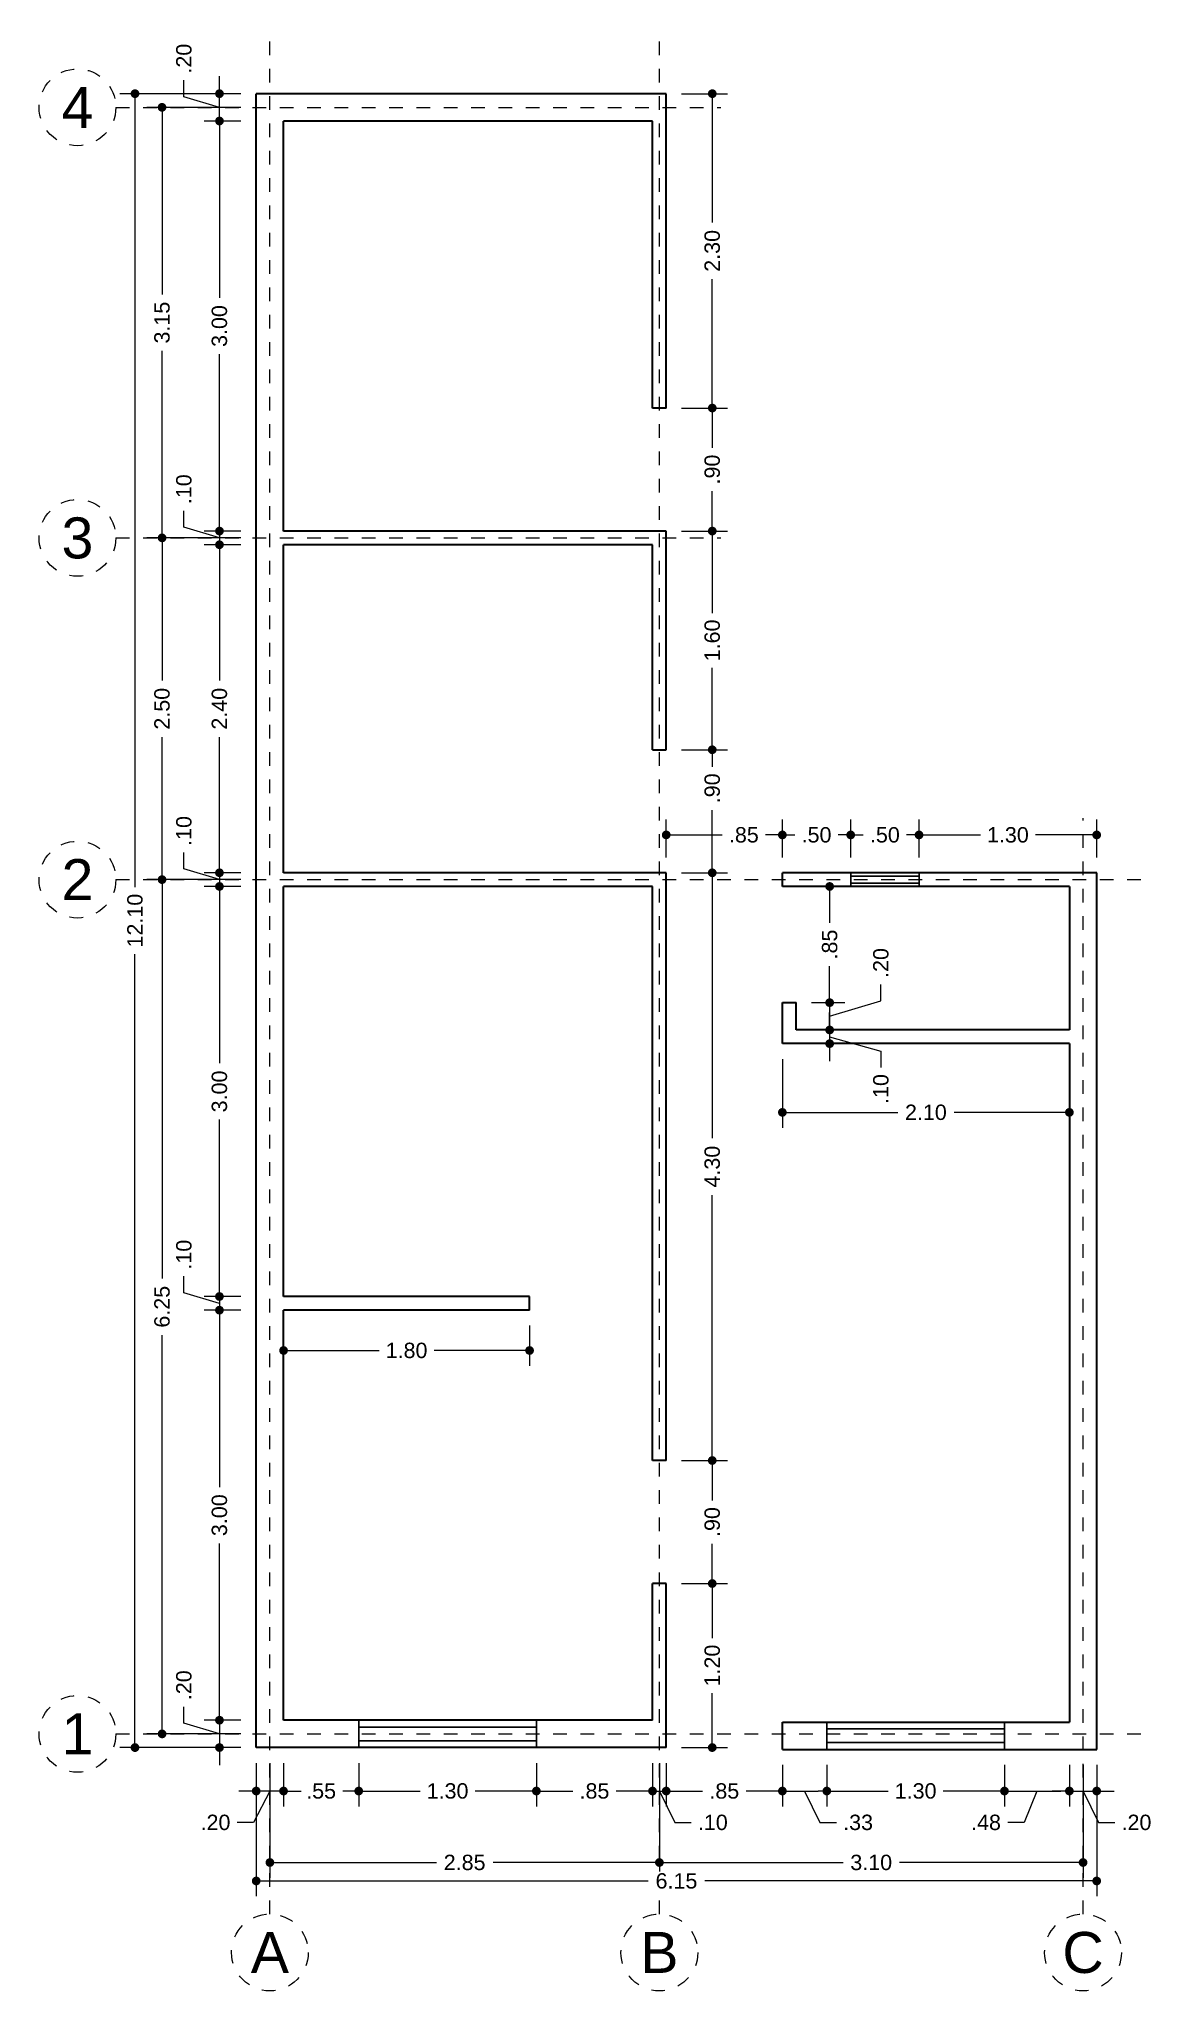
# Model space of a CAD drawing. Header units: millimetres. Extents: x 2565.3 to 2573.5, y 873.1 to 887.3.
import ezdxf
from ezdxf.enums import TextEntityAlignment as Align

# ---------------------------------------------------------------- set-up
doc = ezdxf.new("R2010")
doc.units = ezdxf.units.MM
doc.header["$LTSCALE"] = 0.001
doc.linetypes.add('CENTER2', pattern=[28.575, 19.05, -3.175, 3.175, -3.175])
for name, color, linetype, lineweight in [('Cotas', 7, 'Continuous', 18), ('Ejes', 7, 'CENTER2', 5), ('Muros', 7, 'Continuous', 30), ('Ventanas', 250, 'Continuous', 25)]:
    doc.layers.add(name, color=color, linetype=linetype, lineweight=lineweight)
doc.styles.get("Standard").update_dxf_attribs({"font": 'arial.ttf'})
doc.dimstyles.new('1-75', dxfattribs={"dimscale": 75, "dimtxt": 0.0015, "dimasz": 0.00085, "dimexe": 0.0015, "dimexo": 0.0015, "dimgap": 0.0008, "dimtad": 0, "dimzin": 4, "dimdsep": 46, "dimtxsty": 'Standard', "dimblk": 'DOT', "dimcen": 0.0009, "dimclrd": 256, "dimclre": 256, "dimclrt": 256, "dimadec": 0, "dimazin": 0, "dimtfac": 1, "dimtofl": 0, "dimtmove": 1, "dimatfit": 2, "dimfxl": 0.0015, "dimtfill": 1, "dimtolj": 1, "dimtzin": 4, "dimlwd": -1, "dimlwe": -1, "dimarcsym": 0})

msp = doc.modelspace()

# ---------------------------------------------------------------- texts
at = {"layer": 'Ejes'}
for s, p in [('4', (2565.592, 886.833)), ('3', (2565.592, 883.683)), ('2', (2565.592, 881.183)), ('1', (2565.592, 874.933)), ('A', (2567, 873.334)), ('B', (2569.85, 873.334)), ('C', (2572.95, 873.334))]:
    msp.add_text(s, height=0.3, dxfattribs=at).set_placement(p, align=Align.MIDDLE_CENTER)

# ---------------------------------------------------------------- blocks, each defined once
blk = doc.blocks.new('_DOT')
at = {"color": 0, "linetype": 'ByBlock'}
blk.add_line((-0.5, 0), (-1, 0), dxfattribs=at)
at = {"color": 0, "linetype": 'ByBlock', "const_width": 0.5}
blk.add_lwpolyline([(-0.25, 0, 1), (0.25, 0, 1)], format="xyb", close=True, dxfattribs=at)
blk = doc.blocks.new('*D3')
at = {"layer": 'Cotas', "transparency": 16777216}
for p, q in [((2566.9, 874.72), (2566.9, 873.745)), ((2573.05, 874.707), (2573.05, 873.745)), ((2566.964, 873.857), (2569.769, 873.857)), ((2572.987, 873.857), (2570.182, 873.857))]:
    blk.add_line(p, q, dxfattribs=at)
at = {"layer": 'Defpoints', "color": 0, "transparency": 16777216}
for p in [(2566.9, 874.833), (2573.05, 874.82), (2573.05, 873.857)]:
    blk.add_point(p, dxfattribs=at)
at = {"layer": 'Cotas', "transparency": 16777216, "xscale": 0.06375, "yscale": 0.06375, "zscale": 0.06375, "rotation": 180}
blk.add_blockref('_DOT', (2566.9, 873.857), dxfattribs=at)
at = {"layer": 'Cotas', "transparency": 16777216, "xscale": 0.06375, "yscale": 0.06375, "zscale": 0.06375}
blk.add_blockref('_DOT', (2573.05, 873.857), dxfattribs=at)
at = {"layer": 'Cotas', "transparency": 16777216, "insert": (2569.975, 873.857), "char_height": 0.1125, "attachment_point": 5, "bg_fill": 3, "box_fill_scale": 1.1, "bg_fill_color": 256, "bg_fill_true_color": 13158600, "bg_fill_transparency": 0}
blk.add_mtext('\\A1;6.15', dxfattribs=at)
blk = doc.blocks.new('*D4')
at = {"layer": 'Cotas', "transparency": 16777216}
for p, q in [((2567.65, 874.72), (2567.65, 874.403)), ((2568.95, 874.72), (2568.95, 874.403)), ((2567.714, 874.515), (2568.1, 874.515)), ((2568.887, 874.515), (2568.501, 874.515))]:
    blk.add_line(p, q, dxfattribs=at)
at = {"layer": 'Defpoints', "color": 0, "transparency": 16777216}
for p in [(2567.65, 874.833), (2568.95, 874.833), (2568.95, 874.515)]:
    blk.add_point(p, dxfattribs=at)
at = {"layer": 'Cotas', "transparency": 16777216, "xscale": 0.06375, "yscale": 0.06375, "zscale": 0.06375, "rotation": 180}
blk.add_blockref('_DOT', (2567.65, 874.515), dxfattribs=at)
at = {"layer": 'Cotas', "transparency": 16777216, "xscale": 0.06375, "yscale": 0.06375, "zscale": 0.06375}
blk.add_blockref('_DOT', (2568.95, 874.515), dxfattribs=at)
at = {"layer": 'Cotas', "transparency": 16777216, "insert": (2568.3, 874.515), "char_height": 0.1125, "attachment_point": 5, "bg_fill": 3, "box_fill_scale": 1.1, "bg_fill_color": 256, "bg_fill_true_color": 13158600, "bg_fill_transparency": 0}
blk.add_mtext('\\A1;1.30', dxfattribs=at)
blk = doc.blocks.new('*D5')
at = {"layer": 'Cotas', "transparency": 16777216}
for p, q in [((2567, 874.72), (2567, 873.879)), ((2569.85, 874.72), (2569.85, 873.879)), ((2567.064, 873.992), (2568.218, 873.992)), ((2569.787, 873.992), (2568.633, 873.992))]:
    blk.add_line(p, q, dxfattribs=at)
at = {"layer": 'Defpoints', "color": 0, "transparency": 16777216}
for p in [(2567, 874.833), (2569.85, 874.833), (2569.85, 873.992)]:
    blk.add_point(p, dxfattribs=at)
at = {"layer": 'Cotas', "transparency": 16777216, "xscale": 0.06375, "yscale": 0.06375, "zscale": 0.06375, "rotation": 180}
blk.add_blockref('_DOT', (2567, 873.992), dxfattribs=at)
at = {"layer": 'Cotas', "transparency": 16777216, "xscale": 0.06375, "yscale": 0.06375, "zscale": 0.06375}
blk.add_blockref('_DOT', (2569.85, 873.992), dxfattribs=at)
at = {"layer": 'Cotas', "transparency": 16777216, "insert": (2568.425, 873.992), "char_height": 0.1125, "attachment_point": 5, "bg_fill": 3, "box_fill_scale": 1.1, "bg_fill_color": 256, "bg_fill_true_color": 13158600, "bg_fill_transparency": 0}
blk.add_mtext('\\A1;2.85', dxfattribs=at)
blk = doc.blocks.new('*D6')
at = {"layer": 'Cotas', "transparency": 16777216}
for p, q in [((2569.85, 874.72), (2569.85, 873.879)), ((2572.95, 874.707), (2572.95, 873.879)), ((2569.914, 873.992), (2571.195, 873.992)), ((2572.887, 873.992), (2571.606, 873.992))]:
    blk.add_line(p, q, dxfattribs=at)
at = {"layer": 'Defpoints', "color": 0, "transparency": 16777216}
for p in [(2569.85, 874.833), (2572.95, 874.82), (2572.95, 873.992)]:
    blk.add_point(p, dxfattribs=at)
at = {"layer": 'Cotas', "transparency": 16777216, "xscale": 0.06375, "yscale": 0.06375, "zscale": 0.06375, "rotation": 180}
blk.add_blockref('_DOT', (2569.85, 873.992), dxfattribs=at)
at = {"layer": 'Cotas', "transparency": 16777216, "xscale": 0.06375, "yscale": 0.06375, "zscale": 0.06375}
blk.add_blockref('_DOT', (2572.95, 873.992), dxfattribs=at)
at = {"layer": 'Cotas', "transparency": 16777216, "insert": (2571.4, 873.992), "char_height": 0.1125, "attachment_point": 5, "bg_fill": 3, "box_fill_scale": 1.1, "bg_fill_color": 256, "bg_fill_true_color": 13158600, "bg_fill_transparency": 0}
blk.add_mtext('\\A1;3.10', dxfattribs=at)
blk = doc.blocks.new('*D7')
at = {"layer": 'Cotas', "transparency": 16777216}
for p, q in [((2568.95, 874.72), (2568.95, 874.403)), ((2569.8, 874.72), (2569.8, 874.403)), ((2569.014, 874.515), (2569.216, 874.515)), ((2569.737, 874.515), (2569.534, 874.515))]:
    blk.add_line(p, q, dxfattribs=at)
at = {"layer": 'Defpoints', "color": 0, "transparency": 16777216}
for p in [(2568.95, 874.833), (2569.8, 874.833), (2569.8, 874.515)]:
    blk.add_point(p, dxfattribs=at)
at = {"layer": 'Cotas', "transparency": 16777216, "xscale": 0.06375, "yscale": 0.06375, "zscale": 0.06375, "rotation": 180}
blk.add_blockref('_DOT', (2568.95, 874.515), dxfattribs=at)
at = {"layer": 'Cotas', "transparency": 16777216, "xscale": 0.06375, "yscale": 0.06375, "zscale": 0.06375}
blk.add_blockref('_DOT', (2569.8, 874.515), dxfattribs=at)
at = {"layer": 'Cotas', "transparency": 16777216, "insert": (2569.375, 874.515), "char_height": 0.1125, "attachment_point": 5, "bg_fill": 3, "box_fill_scale": 1.1, "bg_fill_color": 256, "bg_fill_true_color": 13158600, "bg_fill_transparency": 0}
blk.add_mtext('\\A1;.85', dxfattribs=at)
blk = doc.blocks.new('*D8')
at = {"layer": 'Cotas', "transparency": 16777216}
for p, q in [((2569.8, 874.72), (2569.8, 874.403)), ((2569.9, 874.72), (2569.9, 874.403)), ((2569.737, 874.515), (2569.673, 874.515)), ((2569.8, 874.515), (2569.9, 874.515)), ((2569.85, 874.515), (2569.963, 874.285)), ((2569.964, 874.515), (2570.028, 874.515)), ((2569.963, 874.285), (2570.083, 874.285))]:
    blk.add_line(p, q, dxfattribs=at)
at = {"layer": 'Defpoints', "color": 0, "transparency": 16777216}
for p in [(2569.8, 874.833), (2569.9, 874.833), (2569.9, 874.515)]:
    blk.add_point(p, dxfattribs=at)
at = {"layer": 'Cotas', "transparency": 16777216, "xscale": 0.06375, "yscale": 0.06375, "zscale": 0.06375}
blk.add_blockref('_DOT', (2569.8, 874.515), dxfattribs=at)
at = {"layer": 'Cotas', "transparency": 16777216, "xscale": 0.06375, "yscale": 0.06375, "zscale": 0.06375, "rotation": 180}
blk.add_blockref('_DOT', (2569.9, 874.515), dxfattribs=at)
at = {"layer": 'Cotas', "transparency": 16777216, "insert": (2570.241, 874.285), "char_height": 0.1125, "attachment_point": 5, "bg_fill": 3, "box_fill_scale": 1.1, "bg_fill_color": 256, "bg_fill_true_color": 13158600, "bg_fill_transparency": 0}
blk.add_mtext('\\A1;.10', dxfattribs=at)
blk = doc.blocks.new('*D9')
at = {"layer": 'Cotas', "transparency": 16777216}
for p, q in [((2569.9, 874.72), (2569.9, 874.403)), ((2570.75, 874.707), (2570.75, 874.403)), ((2569.964, 874.515), (2570.166, 874.515)), ((2570.687, 874.515), (2570.484, 874.515))]:
    blk.add_line(p, q, dxfattribs=at)
at = {"layer": 'Defpoints', "color": 0, "transparency": 16777216}
for p in [(2569.9, 874.833), (2570.75, 874.82), (2570.75, 874.515)]:
    blk.add_point(p, dxfattribs=at)
at = {"layer": 'Cotas', "transparency": 16777216, "xscale": 0.06375, "yscale": 0.06375, "zscale": 0.06375, "rotation": 180}
blk.add_blockref('_DOT', (2569.9, 874.515), dxfattribs=at)
at = {"layer": 'Cotas', "transparency": 16777216, "xscale": 0.06375, "yscale": 0.06375, "zscale": 0.06375}
blk.add_blockref('_DOT', (2570.75, 874.515), dxfattribs=at)
at = {"layer": 'Cotas', "transparency": 16777216, "insert": (2570.325, 874.515), "char_height": 0.1125, "attachment_point": 5, "bg_fill": 3, "box_fill_scale": 1.1, "bg_fill_color": 256, "bg_fill_true_color": 13158600, "bg_fill_transparency": 0}
blk.add_mtext('\\A1;.85', dxfattribs=at)
blk = doc.blocks.new('*D10')
at = {"layer": 'Cotas', "transparency": 16777216}
for p, q in [((2570.75, 874.707), (2570.75, 874.403)), ((2571.075, 874.707), (2571.075, 874.403)), ((2570.814, 874.515), (2571.012, 874.515)), ((2570.913, 874.515), (2571.025, 874.285)), ((2571.025, 874.285), (2571.145, 874.285))]:
    blk.add_line(p, q, dxfattribs=at)
at = {"layer": 'Defpoints', "color": 0, "transparency": 16777216}
for p in [(2570.75, 874.82), (2571.075, 874.82), (2571.075, 874.515)]:
    blk.add_point(p, dxfattribs=at)
at = {"layer": 'Cotas', "transparency": 16777216, "xscale": 0.06375, "yscale": 0.06375, "zscale": 0.06375, "rotation": 180}
blk.add_blockref('_DOT', (2570.75, 874.515), dxfattribs=at)
at = {"layer": 'Cotas', "transparency": 16777216, "xscale": 0.06375, "yscale": 0.06375, "zscale": 0.06375}
blk.add_blockref('_DOT', (2571.075, 874.515), dxfattribs=at)
at = {"layer": 'Cotas', "transparency": 16777216, "insert": (2571.304, 874.285), "char_height": 0.1125, "attachment_point": 5, "bg_fill": 3, "box_fill_scale": 1.1, "bg_fill_color": 256, "bg_fill_true_color": 13158600, "bg_fill_transparency": 0}
blk.add_mtext('\\A1;.33', dxfattribs=at)
blk = doc.blocks.new('*D11')
at = {"layer": 'Cotas', "transparency": 16777216}
for p, q in [((2571.075, 874.707), (2571.075, 874.403)), ((2572.375, 874.707), (2572.375, 874.403)), ((2571.139, 874.515), (2571.525, 874.515)), ((2572.312, 874.515), (2571.926, 874.515))]:
    blk.add_line(p, q, dxfattribs=at)
at = {"layer": 'Defpoints', "color": 0, "transparency": 16777216}
for p in [(2571.075, 874.82), (2572.375, 874.82), (2572.375, 874.515)]:
    blk.add_point(p, dxfattribs=at)
at = {"layer": 'Cotas', "transparency": 16777216, "xscale": 0.06375, "yscale": 0.06375, "zscale": 0.06375, "rotation": 180}
blk.add_blockref('_DOT', (2571.075, 874.515), dxfattribs=at)
at = {"layer": 'Cotas', "transparency": 16777216, "xscale": 0.06375, "yscale": 0.06375, "zscale": 0.06375}
blk.add_blockref('_DOT', (2572.375, 874.515), dxfattribs=at)
at = {"layer": 'Cotas', "transparency": 16777216, "insert": (2571.725, 874.515), "char_height": 0.1125, "attachment_point": 5, "bg_fill": 3, "box_fill_scale": 1.1, "bg_fill_color": 256, "bg_fill_true_color": 13158600, "bg_fill_transparency": 0}
blk.add_mtext('\\A1;1.30', dxfattribs=at)
blk = doc.blocks.new('*D12')
at = {"layer": 'Cotas', "transparency": 16777216}
for p, q in [((2572.375, 874.707), (2572.375, 874.403)), ((2572.85, 874.707), (2572.85, 874.403)), ((2572.439, 874.515), (2572.787, 874.515)), ((2572.613, 874.515), (2572.519, 874.285)), ((2572.519, 874.285), (2572.399, 874.285))]:
    blk.add_line(p, q, dxfattribs=at)
at = {"layer": 'Defpoints', "color": 0, "transparency": 16777216}
for p in [(2572.375, 874.82), (2572.85, 874.82), (2572.85, 874.515)]:
    blk.add_point(p, dxfattribs=at)
at = {"layer": 'Cotas', "transparency": 16777216, "xscale": 0.06375, "yscale": 0.06375, "zscale": 0.06375, "rotation": 180}
blk.add_blockref('_DOT', (2572.375, 874.515), dxfattribs=at)
at = {"layer": 'Cotas', "transparency": 16777216, "xscale": 0.06375, "yscale": 0.06375, "zscale": 0.06375}
blk.add_blockref('_DOT', (2572.85, 874.515), dxfattribs=at)
at = {"layer": 'Cotas', "transparency": 16777216, "insert": (2572.24, 874.285), "char_height": 0.1125, "attachment_point": 5, "bg_fill": 3, "box_fill_scale": 1.1, "bg_fill_color": 256, "bg_fill_true_color": 13158600, "bg_fill_transparency": 0}
blk.add_mtext('\\A1;.48', dxfattribs=at)
blk = doc.blocks.new('*D13')
at = {"layer": 'Cotas', "transparency": 16777216}
for p, q in [((2572.85, 874.707), (2572.85, 874.403)), ((2573.05, 874.707), (2573.05, 874.403)), ((2572.787, 874.515), (2572.723, 874.515)), ((2572.85, 874.515), (2573.05, 874.515)), ((2572.95, 874.515), (2573.063, 874.285)), ((2573.114, 874.515), (2573.178, 874.515)), ((2573.063, 874.285), (2573.183, 874.285))]:
    blk.add_line(p, q, dxfattribs=at)
at = {"layer": 'Defpoints', "color": 0, "transparency": 16777216}
for p in [(2572.85, 874.82), (2573.05, 874.82), (2573.05, 874.515)]:
    blk.add_point(p, dxfattribs=at)
at = {"layer": 'Cotas', "transparency": 16777216, "xscale": 0.06375, "yscale": 0.06375, "zscale": 0.06375}
blk.add_blockref('_DOT', (2572.85, 874.515), dxfattribs=at)
at = {"layer": 'Cotas', "transparency": 16777216, "xscale": 0.06375, "yscale": 0.06375, "zscale": 0.06375, "rotation": 180}
blk.add_blockref('_DOT', (2573.05, 874.515), dxfattribs=at)
at = {"layer": 'Cotas', "transparency": 16777216, "insert": (2573.341, 874.285), "char_height": 0.1125, "attachment_point": 5, "bg_fill": 3, "box_fill_scale": 1.1, "bg_fill_color": 256, "bg_fill_true_color": 13158600, "bg_fill_transparency": 0}
blk.add_mtext('\\A1;.20', dxfattribs=at)
blk = doc.blocks.new('*D14')
at = {"layer": 'Cotas', "transparency": 16777216}
for p, q in [((2567.1, 874.72), (2567.1, 874.403)), ((2567.65, 874.72), (2567.65, 874.403)), ((2567.164, 874.515), (2567.216, 874.515)), ((2567.587, 874.515), (2567.534, 874.515))]:
    blk.add_line(p, q, dxfattribs=at)
at = {"layer": 'Defpoints', "color": 0, "transparency": 16777216}
for p in [(2567.1, 874.833), (2567.65, 874.833), (2567.1, 874.515)]:
    blk.add_point(p, dxfattribs=at)
at = {"layer": 'Cotas', "transparency": 16777216, "xscale": 0.06375, "yscale": 0.06375, "zscale": 0.06375, "rotation": 180}
blk.add_blockref('_DOT', (2567.1, 874.515), dxfattribs=at)
at = {"layer": 'Cotas', "transparency": 16777216, "xscale": 0.06375, "yscale": 0.06375, "zscale": 0.06375}
blk.add_blockref('_DOT', (2567.65, 874.515), dxfattribs=at)
at = {"layer": 'Cotas', "transparency": 16777216, "insert": (2567.375, 874.515), "char_height": 0.1125, "attachment_point": 5, "bg_fill": 3, "box_fill_scale": 1.1, "bg_fill_color": 256, "bg_fill_true_color": 13158600, "bg_fill_transparency": 0}
blk.add_mtext('\\A1;.55', dxfattribs=at)
blk = doc.blocks.new('*D15')
at = {"layer": 'Cotas', "transparency": 16777216}
for p, q in [((2566.9, 874.72), (2566.9, 874.403)), ((2567.1, 874.72), (2567.1, 874.403)), ((2566.837, 874.515), (2566.773, 874.515)), ((2567, 874.515), (2566.881, 874.285)), ((2567.1, 874.515), (2566.9, 874.515)), ((2567.164, 874.515), (2567.228, 874.515)), ((2566.881, 874.285), (2566.761, 874.285))]:
    blk.add_line(p, q, dxfattribs=at)
at = {"layer": 'Defpoints', "color": 0, "transparency": 16777216}
for p in [(2566.9, 874.833), (2567.1, 874.833), (2566.9, 874.515)]:
    blk.add_point(p, dxfattribs=at)
at = {"layer": 'Cotas', "transparency": 16777216, "xscale": 0.06375, "yscale": 0.06375, "zscale": 0.06375}
blk.add_blockref('_DOT', (2566.9, 874.515), dxfattribs=at)
at = {"layer": 'Cotas', "transparency": 16777216, "xscale": 0.06375, "yscale": 0.06375, "zscale": 0.06375, "rotation": 180}
blk.add_blockref('_DOT', (2567.1, 874.515), dxfattribs=at)
at = {"layer": 'Cotas', "transparency": 16777216, "insert": (2566.602, 874.285), "char_height": 0.1125, "attachment_point": 5, "bg_fill": 3, "box_fill_scale": 1.1, "bg_fill_color": 256, "bg_fill_true_color": 13158600, "bg_fill_transparency": 0}
blk.add_mtext('\\A1;.20', dxfattribs=at)
blk = doc.blocks.new('*D16')
at = {"layer": 'Cotas', "transparency": 16777216}
for p, q in [((2566.788, 886.933), (2565.901, 886.933)), ((2566.013, 886.869), (2566.013, 881.127)), ((2566.013, 874.896), (2566.013, 880.638)), ((2566.788, 874.833), (2565.901, 874.833))]:
    blk.add_line(p, q, dxfattribs=at)
at = {"layer": 'Defpoints', "color": 0, "transparency": 16777216}
for p in [(2566.9, 886.933), (2566.013, 874.833), (2566.9, 874.833)]:
    blk.add_point(p, dxfattribs=at)
at = {"layer": 'Cotas', "transparency": 16777216, "xscale": 0.06375, "yscale": 0.06375, "zscale": 0.06375}
for p, rotation in [((2566.013, 886.933), 90), ((2566.013, 874.833), 270)]:
    blk.add_blockref('_DOT', p, dxfattribs=dict(at, rotation=rotation))
at = {"layer": 'Cotas', "transparency": 16777216, "insert": (2566.013, 880.883), "char_height": 0.1125, "attachment_point": 5, "rotation": 90, "bg_fill": 3, "box_fill_scale": 1.1, "bg_fill_color": 256, "bg_fill_true_color": 13158600, "bg_fill_transparency": 0}
blk.add_mtext('\\A1;12.10', dxfattribs=at)
blk = doc.blocks.new('*D17')
at = {"layer": 'Cotas', "transparency": 16777216}
for p, q in [((2566.788, 881.183), (2566.099, 881.183)), ((2566.211, 881.119), (2566.211, 878.265)), ((2566.211, 874.996), (2566.211, 877.851)), ((2566.788, 874.933), (2566.099, 874.933))]:
    blk.add_line(p, q, dxfattribs=at)
at = {"layer": 'Defpoints', "color": 0, "transparency": 16777216}
for p in [(2566.211, 881.183), (2566.9, 881.183), (2566.9, 874.933)]:
    blk.add_point(p, dxfattribs=at)
at = {"layer": 'Cotas', "transparency": 16777216, "xscale": 0.06375, "yscale": 0.06375, "zscale": 0.06375}
for p, rotation in [((2566.211, 881.183), 90), ((2566.211, 874.933), 270)]:
    blk.add_blockref('_DOT', p, dxfattribs=dict(at, rotation=rotation))
at = {"layer": 'Cotas', "transparency": 16777216, "insert": (2566.211, 878.058), "char_height": 0.1125, "attachment_point": 5, "rotation": 90, "bg_fill": 3, "box_fill_scale": 1.1, "bg_fill_color": 256, "bg_fill_true_color": 13158600, "bg_fill_transparency": 0}
blk.add_mtext('\\A1;6.25', dxfattribs=at)
blk = doc.blocks.new('*D18')
at = {"layer": 'Cotas', "transparency": 16777216}
for p, q in [((2566.788, 883.683), (2566.099, 883.683)), ((2566.211, 883.619), (2566.211, 882.64)), ((2566.211, 881.246), (2566.211, 882.226)), ((2566.788, 881.183), (2566.099, 881.183))]:
    blk.add_line(p, q, dxfattribs=at)
at = {"layer": 'Defpoints', "color": 0, "transparency": 16777216}
for p in [(2566.211, 883.683), (2566.9, 883.683), (2566.9, 881.183)]:
    blk.add_point(p, dxfattribs=at)
at = {"layer": 'Cotas', "transparency": 16777216, "xscale": 0.06375, "yscale": 0.06375, "zscale": 0.06375}
for p, rotation in [((2566.211, 883.683), 90), ((2566.211, 881.183), 270)]:
    blk.add_blockref('_DOT', p, dxfattribs=dict(at, rotation=rotation))
at = {"layer": 'Cotas', "transparency": 16777216, "insert": (2566.211, 882.433), "char_height": 0.1125, "attachment_point": 5, "rotation": 90, "bg_fill": 3, "box_fill_scale": 1.1, "bg_fill_color": 256, "bg_fill_true_color": 13158600, "bg_fill_transparency": 0}
blk.add_mtext('\\A1;2.50', dxfattribs=at)
blk = doc.blocks.new('*D19')
at = {"layer": 'Cotas', "transparency": 16777216}
for p, q in [((2566.788, 886.833), (2566.099, 886.833)), ((2566.211, 886.769), (2566.211, 885.464)), ((2566.211, 883.746), (2566.211, 885.051)), ((2566.788, 883.683), (2566.099, 883.683))]:
    blk.add_line(p, q, dxfattribs=at)
at = {"layer": 'Defpoints', "color": 0, "transparency": 16777216}
for p in [(2566.211, 886.833), (2566.9, 886.833), (2566.9, 883.683)]:
    blk.add_point(p, dxfattribs=at)
at = {"layer": 'Cotas', "transparency": 16777216, "xscale": 0.06375, "yscale": 0.06375, "zscale": 0.06375}
for p, rotation in [((2566.211, 886.833), 90), ((2566.211, 883.683), 270)]:
    blk.add_blockref('_DOT', p, dxfattribs=dict(at, rotation=rotation))
at = {"layer": 'Cotas', "transparency": 16777216, "insert": (2566.211, 885.258), "char_height": 0.1125, "attachment_point": 5, "rotation": 90, "bg_fill": 3, "box_fill_scale": 1.1, "bg_fill_color": 256, "bg_fill_true_color": 13158600, "bg_fill_transparency": 0}
blk.add_mtext('\\A1;3.15', dxfattribs=at)
blk = doc.blocks.new('*D20')
at = {"layer": 'Cotas', "transparency": 16777216}
for p, q in [((2566.788, 886.733), (2566.518, 886.733)), ((2566.631, 886.669), (2566.631, 885.439)), ((2566.631, 883.796), (2566.631, 885.027)), ((2566.788, 883.733), (2566.518, 883.733))]:
    blk.add_line(p, q, dxfattribs=at)
at = {"layer": 'Defpoints', "color": 0, "transparency": 16777216}
for p in [(2566.9, 886.733), (2566.631, 883.733), (2566.9, 883.733)]:
    blk.add_point(p, dxfattribs=at)
at = {"layer": 'Cotas', "transparency": 16777216, "xscale": 0.06375, "yscale": 0.06375, "zscale": 0.06375}
for p, rotation in [((2566.631, 886.733), 90), ((2566.631, 883.733), 270)]:
    blk.add_blockref('_DOT', p, dxfattribs=dict(at, rotation=rotation))
at = {"layer": 'Cotas', "transparency": 16777216, "insert": (2566.631, 885.233), "char_height": 0.1125, "attachment_point": 5, "rotation": 90, "bg_fill": 3, "box_fill_scale": 1.1, "bg_fill_color": 256, "bg_fill_true_color": 13158600, "bg_fill_transparency": 0}
blk.add_mtext('\\A1;3.00', dxfattribs=at)
blk = doc.blocks.new('*D21')
at = {"layer": 'Cotas', "transparency": 16777216}
for p, q in [((2566.371, 883.761), (2566.371, 883.881)), ((2566.631, 883.796), (2566.631, 883.86)), ((2566.631, 883.683), (2566.371, 883.761)), ((2566.788, 883.733), (2566.518, 883.733)), ((2566.631, 883.733), (2566.631, 883.633)), ((2566.788, 883.633), (2566.518, 883.633)), ((2566.631, 883.569), (2566.631, 883.505))]:
    blk.add_line(p, q, dxfattribs=at)
at = {"layer": 'Defpoints', "color": 0, "transparency": 16777216}
for p in [(2566.9, 883.733), (2566.631, 883.633), (2566.9, 883.633)]:
    blk.add_point(p, dxfattribs=at)
at = {"layer": 'Cotas', "transparency": 16777216, "xscale": 0.06375, "yscale": 0.06375, "zscale": 0.06375}
for p, rotation in [((2566.631, 883.733), 270), ((2566.631, 883.633), 90)]:
    blk.add_blockref('_DOT', p, dxfattribs=dict(at, rotation=rotation))
at = {"layer": 'Cotas', "transparency": 16777216, "insert": (2566.371, 884.039), "char_height": 0.1125, "attachment_point": 5, "rotation": 90, "bg_fill": 3, "box_fill_scale": 1.1, "bg_fill_color": 256, "bg_fill_true_color": 13158600, "bg_fill_transparency": 0}
blk.add_mtext('\\A1;.10', dxfattribs=at)
blk = doc.blocks.new('*D22')
at = {"layer": 'Cotas', "transparency": 16777216}
for p, q in [((2566.788, 883.633), (2566.518, 883.633)), ((2566.631, 883.569), (2566.631, 882.64)), ((2566.631, 881.296), (2566.631, 882.226)), ((2566.788, 881.233), (2566.518, 881.233))]:
    blk.add_line(p, q, dxfattribs=at)
at = {"layer": 'Defpoints', "color": 0, "transparency": 16777216}
for p in [(2566.9, 883.633), (2566.631, 881.233), (2566.9, 881.233)]:
    blk.add_point(p, dxfattribs=at)
at = {"layer": 'Cotas', "transparency": 16777216, "xscale": 0.06375, "yscale": 0.06375, "zscale": 0.06375}
for p, rotation in [((2566.631, 883.633), 90), ((2566.631, 881.233), 270)]:
    blk.add_blockref('_DOT', p, dxfattribs=dict(at, rotation=rotation))
at = {"layer": 'Cotas', "transparency": 16777216, "insert": (2566.631, 882.433), "char_height": 0.1125, "attachment_point": 5, "rotation": 90, "bg_fill": 3, "box_fill_scale": 1.1, "bg_fill_color": 256, "bg_fill_true_color": 13158600, "bg_fill_transparency": 0}
blk.add_mtext('\\A1;2.40', dxfattribs=at)
blk = doc.blocks.new('*D23')
at = {"layer": 'Cotas', "transparency": 16777216}
for p, q in [((2566.371, 881.261), (2566.371, 881.381)), ((2566.631, 881.183), (2566.371, 881.261)), ((2566.631, 881.296), (2566.631, 881.36)), ((2566.788, 881.233), (2566.518, 881.233)), ((2566.788, 881.133), (2566.518, 881.133)), ((2566.631, 881.233), (2566.631, 881.133)), ((2566.631, 881.069), (2566.631, 881.005))]:
    blk.add_line(p, q, dxfattribs=at)
at = {"layer": 'Defpoints', "color": 0, "transparency": 16777216}
for p in [(2566.631, 881.133), (2566.9, 881.233), (2566.9, 881.133)]:
    blk.add_point(p, dxfattribs=at)
at = {"layer": 'Cotas', "transparency": 16777216, "xscale": 0.06375, "yscale": 0.06375, "zscale": 0.06375}
for p, rotation in [((2566.631, 881.233), 270), ((2566.631, 881.133), 90)]:
    blk.add_blockref('_DOT', p, dxfattribs=dict(at, rotation=rotation))
at = {"layer": 'Cotas', "transparency": 16777216, "insert": (2566.371, 881.539), "char_height": 0.1125, "attachment_point": 5, "rotation": 90, "bg_fill": 3, "box_fill_scale": 1.1, "bg_fill_color": 256, "bg_fill_true_color": 13158600, "bg_fill_transparency": 0}
blk.add_mtext('\\A1;.10', dxfattribs=at)
blk = doc.blocks.new('*D24')
at = {"layer": 'Cotas', "transparency": 16777216}
for p, q in [((2566.788, 881.133), (2566.518, 881.133)), ((2566.631, 881.069), (2566.631, 879.839)), ((2566.631, 878.196), (2566.631, 879.427)), ((2566.788, 878.133), (2566.518, 878.133))]:
    blk.add_line(p, q, dxfattribs=at)
at = {"layer": 'Defpoints', "color": 0, "transparency": 16777216}
for p in [(2566.9, 881.133), (2566.631, 878.133), (2566.9, 878.133)]:
    blk.add_point(p, dxfattribs=at)
at = {"layer": 'Cotas', "transparency": 16777216, "xscale": 0.06375, "yscale": 0.06375, "zscale": 0.06375}
for p, rotation in [((2566.631, 881.133), 90), ((2566.631, 878.133), 270)]:
    blk.add_blockref('_DOT', p, dxfattribs=dict(at, rotation=rotation))
at = {"layer": 'Cotas', "transparency": 16777216, "insert": (2566.631, 879.633), "char_height": 0.1125, "attachment_point": 5, "rotation": 90, "bg_fill": 3, "box_fill_scale": 1.1, "bg_fill_color": 256, "bg_fill_true_color": 13158600, "bg_fill_transparency": 0}
blk.add_mtext('\\A1;3.00', dxfattribs=at)
blk = doc.blocks.new('*D25')
at = {"layer": 'Cotas', "transparency": 16777216}
for p, q in [((2566.371, 878.161), (2566.371, 878.281)), ((2566.631, 878.196), (2566.631, 878.26)), ((2566.631, 878.083), (2566.371, 878.161)), ((2566.788, 878.133), (2566.518, 878.133)), ((2566.631, 878.133), (2566.631, 878.033)), ((2566.788, 878.033), (2566.518, 878.033)), ((2566.631, 877.969), (2566.631, 877.905))]:
    blk.add_line(p, q, dxfattribs=at)
at = {"layer": 'Defpoints', "color": 0, "transparency": 16777216}
for p in [(2566.9, 878.133), (2566.631, 878.033), (2566.9, 878.033)]:
    blk.add_point(p, dxfattribs=at)
at = {"layer": 'Cotas', "transparency": 16777216, "xscale": 0.06375, "yscale": 0.06375, "zscale": 0.06375}
for p, rotation in [((2566.631, 878.133), 270), ((2566.631, 878.033), 90)]:
    blk.add_blockref('_DOT', p, dxfattribs=dict(at, rotation=rotation))
at = {"layer": 'Cotas', "transparency": 16777216, "insert": (2566.371, 878.439), "char_height": 0.1125, "attachment_point": 5, "rotation": 90, "bg_fill": 3, "box_fill_scale": 1.1, "bg_fill_color": 256, "bg_fill_true_color": 13158600, "bg_fill_transparency": 0}
blk.add_mtext('\\A1;.10', dxfattribs=at)
blk = doc.blocks.new('*D26')
at = {"layer": 'Cotas', "transparency": 16777216}
for p, q in [((2566.788, 878.033), (2566.518, 878.033)), ((2566.631, 877.969), (2566.631, 876.739)), ((2566.631, 875.096), (2566.631, 876.327)), ((2566.788, 875.033), (2566.518, 875.033))]:
    blk.add_line(p, q, dxfattribs=at)
at = {"layer": 'Defpoints', "color": 0, "transparency": 16777216}
for p in [(2566.9, 878.033), (2566.631, 875.033), (2566.9, 875.033)]:
    blk.add_point(p, dxfattribs=at)
at = {"layer": 'Cotas', "transparency": 16777216, "xscale": 0.06375, "yscale": 0.06375, "zscale": 0.06375}
for p, rotation in [((2566.631, 878.033), 90), ((2566.631, 875.033), 270)]:
    blk.add_blockref('_DOT', p, dxfattribs=dict(at, rotation=rotation))
at = {"layer": 'Cotas', "transparency": 16777216, "insert": (2566.631, 876.533), "char_height": 0.1125, "attachment_point": 5, "rotation": 90, "bg_fill": 3, "box_fill_scale": 1.1, "bg_fill_color": 256, "bg_fill_true_color": 13158600, "bg_fill_transparency": 0}
blk.add_mtext('\\A1;3.00', dxfattribs=at)
blk = doc.blocks.new('*D27')
at = {"layer": 'Cotas', "transparency": 16777216}
for p, q in [((2566.371, 875.011), (2566.371, 875.131)), ((2566.631, 875.096), (2566.631, 875.16)), ((2566.631, 874.933), (2566.371, 875.011)), ((2566.788, 875.033), (2566.518, 875.033)), ((2566.631, 875.033), (2566.631, 874.833)), ((2566.788, 874.833), (2566.518, 874.833)), ((2566.631, 874.769), (2566.631, 874.705))]:
    blk.add_line(p, q, dxfattribs=at)
at = {"layer": 'Defpoints', "color": 0, "transparency": 16777216}
for p in [(2566.9, 875.033), (2566.631, 874.833), (2566.9, 874.833)]:
    blk.add_point(p, dxfattribs=at)
at = {"layer": 'Cotas', "transparency": 16777216, "xscale": 0.06375, "yscale": 0.06375, "zscale": 0.06375}
for p, rotation in [((2566.631, 875.033), 270), ((2566.631, 874.833), 90)]:
    blk.add_blockref('_DOT', p, dxfattribs=dict(at, rotation=rotation))
at = {"layer": 'Cotas', "transparency": 16777216, "insert": (2566.371, 875.289), "char_height": 0.1125, "attachment_point": 5, "rotation": 90, "bg_fill": 3, "box_fill_scale": 1.1, "bg_fill_color": 256, "bg_fill_true_color": 13158600, "bg_fill_transparency": 0}
blk.add_mtext('\\A1;.20', dxfattribs=at)
blk = doc.blocks.new('*D28')
at = {"layer": 'Cotas', "transparency": 16777216}
for p, q in [((2566.371, 886.911), (2566.371, 887.031)), ((2566.631, 886.996), (2566.631, 887.06)), ((2566.631, 886.833), (2566.371, 886.911)), ((2566.788, 886.933), (2566.518, 886.933)), ((2566.631, 886.733), (2566.631, 886.933)), ((2566.788, 886.733), (2566.518, 886.733)), ((2566.631, 886.669), (2566.631, 886.605))]:
    blk.add_line(p, q, dxfattribs=at)
at = {"layer": 'Defpoints', "color": 0, "transparency": 16777216}
for p in [(2566.631, 886.933), (2566.9, 886.933), (2566.9, 886.733)]:
    blk.add_point(p, dxfattribs=at)
at = {"layer": 'Cotas', "transparency": 16777216, "xscale": 0.06375, "yscale": 0.06375, "zscale": 0.06375}
for p, rotation in [((2566.631, 886.933), 270), ((2566.631, 886.733), 90)]:
    blk.add_blockref('_DOT', p, dxfattribs=dict(at, rotation=rotation))
at = {"layer": 'Cotas', "transparency": 16777216, "insert": (2566.371, 887.189), "char_height": 0.1125, "attachment_point": 5, "rotation": 90, "bg_fill": 3, "box_fill_scale": 1.1, "bg_fill_color": 256, "bg_fill_true_color": 13158600, "bg_fill_transparency": 0}
blk.add_mtext('\\A1;.20', dxfattribs=at)
blk = doc.blocks.new('*D29')
at = {"layer": 'Cotas', "transparency": 16777216}
for p, q in [((2567.1, 877.92), (2567.1, 877.626)), ((2568.9, 877.92), (2568.9, 877.626)), ((2567.164, 877.738), (2567.8, 877.738)), ((2568.837, 877.738), (2568.201, 877.738))]:
    blk.add_line(p, q, dxfattribs=at)
at = {"layer": 'Defpoints', "color": 0, "transparency": 16777216}
for p in [(2567.1, 878.033), (2568.9, 878.033), (2568.9, 877.738)]:
    blk.add_point(p, dxfattribs=at)
at = {"layer": 'Cotas', "transparency": 16777216, "xscale": 0.06375, "yscale": 0.06375, "zscale": 0.06375, "rotation": 180}
blk.add_blockref('_DOT', (2567.1, 877.738), dxfattribs=at)
at = {"layer": 'Cotas', "transparency": 16777216, "xscale": 0.06375, "yscale": 0.06375, "zscale": 0.06375}
blk.add_blockref('_DOT', (2568.9, 877.738), dxfattribs=at)
at = {"layer": 'Cotas', "transparency": 16777216, "insert": (2568, 877.738), "char_height": 0.1125, "attachment_point": 5, "bg_fill": 3, "box_fill_scale": 1.1, "bg_fill_color": 256, "bg_fill_true_color": 13158600, "bg_fill_transparency": 0}
blk.add_mtext('\\A1;1.80', dxfattribs=at)
blk = doc.blocks.new('*D30')
at = {"layer": 'Cotas', "transparency": 16777216}
for p, q in [((2570.013, 876.033), (2570.349, 876.033)), ((2570.237, 875.969), (2570.237, 875.633)), ((2570.237, 874.896), (2570.237, 875.232)), ((2570.013, 874.833), (2570.349, 874.833))]:
    blk.add_line(p, q, dxfattribs=at)
at = {"layer": 'Defpoints', "color": 0, "transparency": 16777216}
for p in [(2569.9, 876.033), (2570.237, 876.033), (2569.9, 874.833)]:
    blk.add_point(p, dxfattribs=at)
at = {"layer": 'Cotas', "transparency": 16777216, "xscale": 0.06375, "yscale": 0.06375, "zscale": 0.06375}
for p, rotation in [((2570.237, 876.033), 90), ((2570.237, 874.833), 270)]:
    blk.add_blockref('_DOT', p, dxfattribs=dict(at, rotation=rotation))
at = {"layer": 'Cotas', "transparency": 16777216, "insert": (2570.237, 875.433), "char_height": 0.1125, "attachment_point": 5, "rotation": 90, "bg_fill": 3, "box_fill_scale": 1.1, "bg_fill_color": 256, "bg_fill_true_color": 13158600, "bg_fill_transparency": 0}
blk.add_mtext('\\A1;1.20', dxfattribs=at)
blk = doc.blocks.new('*D31')
at = {"layer": 'Cotas', "transparency": 16777216}
for p, q in [((2570.013, 876.933), (2570.349, 876.933)), ((2570.237, 876.869), (2570.237, 876.641)), ((2570.237, 876.096), (2570.237, 876.324)), ((2570.013, 876.033), (2570.349, 876.033))]:
    blk.add_line(p, q, dxfattribs=at)
at = {"layer": 'Defpoints', "color": 0, "transparency": 16777216}
for p in [(2569.9, 876.933), (2570.237, 876.933), (2569.9, 876.033)]:
    blk.add_point(p, dxfattribs=at)
at = {"layer": 'Cotas', "transparency": 16777216, "xscale": 0.06375, "yscale": 0.06375, "zscale": 0.06375}
for p, rotation in [((2570.237, 876.933), 90), ((2570.237, 876.033), 270)]:
    blk.add_blockref('_DOT', p, dxfattribs=dict(at, rotation=rotation))
at = {"layer": 'Cotas', "transparency": 16777216, "insert": (2570.237, 876.483), "char_height": 0.1125, "attachment_point": 5, "rotation": 90, "bg_fill": 3, "box_fill_scale": 1.1, "bg_fill_color": 256, "bg_fill_true_color": 13158600, "bg_fill_transparency": 0}
blk.add_mtext('\\A1;.90', dxfattribs=at)
blk = doc.blocks.new('*D32')
at = {"layer": 'Cotas', "transparency": 16777216}
for p, q in [((2570.013, 881.233), (2570.349, 881.233)), ((2570.237, 881.169), (2570.237, 879.291)), ((2570.237, 876.996), (2570.237, 878.875)), ((2570.013, 876.933), (2570.349, 876.933))]:
    blk.add_line(p, q, dxfattribs=at)
at = {"layer": 'Defpoints', "color": 0, "transparency": 16777216}
for p in [(2569.9, 881.233), (2570.237, 881.233), (2569.9, 876.933)]:
    blk.add_point(p, dxfattribs=at)
at = {"layer": 'Cotas', "transparency": 16777216, "xscale": 0.06375, "yscale": 0.06375, "zscale": 0.06375}
for p, rotation in [((2570.237, 881.233), 90), ((2570.237, 876.933), 270)]:
    blk.add_blockref('_DOT', p, dxfattribs=dict(at, rotation=rotation))
at = {"layer": 'Cotas', "transparency": 16777216, "insert": (2570.237, 879.083), "char_height": 0.1125, "attachment_point": 5, "rotation": 90, "bg_fill": 3, "box_fill_scale": 1.1, "bg_fill_color": 256, "bg_fill_true_color": 13158600, "bg_fill_transparency": 0}
blk.add_mtext('\\A1;4.30', dxfattribs=at)
blk = doc.blocks.new('*D33')
at = {"layer": 'Cotas', "transparency": 16777216}
for p, q in [((2570.013, 882.133), (2570.349, 882.133)), ((2570.237, 882.069), (2570.237, 882.009)), ((2570.237, 881.296), (2570.237, 881.692)), ((2570.013, 881.233), (2570.349, 881.233))]:
    blk.add_line(p, q, dxfattribs=at)
at = {"layer": 'Defpoints', "color": 0, "transparency": 16777216}
for p in [(2569.9, 882.133), (2570.237, 882.133), (2569.9, 881.233)]:
    blk.add_point(p, dxfattribs=at)
at = {"layer": 'Cotas', "transparency": 16777216, "xscale": 0.06375, "yscale": 0.06375, "zscale": 0.06375}
for p, rotation in [((2570.237, 882.133), 90), ((2570.237, 881.233), 270)]:
    blk.add_blockref('_DOT', p, dxfattribs=dict(at, rotation=rotation))
at = {"layer": 'Cotas', "transparency": 16777216, "insert": (2570.237, 881.851), "char_height": 0.1125, "attachment_point": 5, "rotation": 90, "bg_fill": 3, "box_fill_scale": 1.1, "bg_fill_color": 256, "bg_fill_true_color": 13158600, "bg_fill_transparency": 0}
blk.add_mtext('\\A1;.90', dxfattribs=at)
blk = doc.blocks.new('*D34')
at = {"layer": 'Cotas', "transparency": 16777216}
for p, q in [((2570.013, 883.733), (2570.349, 883.733)), ((2570.237, 883.669), (2570.237, 883.133)), ((2570.237, 882.196), (2570.237, 882.732)), ((2570.013, 882.133), (2570.349, 882.133))]:
    blk.add_line(p, q, dxfattribs=at)
at = {"layer": 'Defpoints', "color": 0, "transparency": 16777216}
for p in [(2569.9, 883.733), (2570.237, 883.733), (2569.9, 882.133)]:
    blk.add_point(p, dxfattribs=at)
at = {"layer": 'Cotas', "transparency": 16777216, "xscale": 0.06375, "yscale": 0.06375, "zscale": 0.06375}
for p, rotation in [((2570.237, 883.733), 90), ((2570.237, 882.133), 270)]:
    blk.add_blockref('_DOT', p, dxfattribs=dict(at, rotation=rotation))
at = {"layer": 'Cotas', "transparency": 16777216, "insert": (2570.237, 882.933), "char_height": 0.1125, "attachment_point": 5, "rotation": 90, "bg_fill": 3, "box_fill_scale": 1.1, "bg_fill_color": 256, "bg_fill_true_color": 13158600, "bg_fill_transparency": 0}
blk.add_mtext('\\A1;1.60', dxfattribs=at)
blk = doc.blocks.new('*D35')
at = {"layer": 'Cotas', "transparency": 16777216}
for p, q in [((2570.013, 884.633), (2570.349, 884.633)), ((2570.237, 884.569), (2570.237, 884.341)), ((2570.237, 883.796), (2570.237, 884.024)), ((2570.013, 883.733), (2570.349, 883.733))]:
    blk.add_line(p, q, dxfattribs=at)
at = {"layer": 'Defpoints', "color": 0, "transparency": 16777216}
for p in [(2569.9, 884.633), (2570.237, 884.633), (2569.9, 883.733)]:
    blk.add_point(p, dxfattribs=at)
at = {"layer": 'Cotas', "transparency": 16777216, "xscale": 0.06375, "yscale": 0.06375, "zscale": 0.06375}
for p, rotation in [((2570.237, 884.633), 90), ((2570.237, 883.733), 270)]:
    blk.add_blockref('_DOT', p, dxfattribs=dict(at, rotation=rotation))
at = {"layer": 'Cotas', "transparency": 16777216, "insert": (2570.237, 884.183), "char_height": 0.1125, "attachment_point": 5, "rotation": 90, "bg_fill": 3, "box_fill_scale": 1.1, "bg_fill_color": 256, "bg_fill_true_color": 13158600, "bg_fill_transparency": 0}
blk.add_mtext('\\A1;.90', dxfattribs=at)
blk = doc.blocks.new('*D36')
at = {"layer": 'Cotas', "transparency": 16777216}
for p, q in [((2570.013, 886.933), (2570.349, 886.933)), ((2570.237, 886.869), (2570.237, 885.99)), ((2570.237, 884.696), (2570.237, 885.576)), ((2570.013, 884.633), (2570.349, 884.633))]:
    blk.add_line(p, q, dxfattribs=at)
at = {"layer": 'Defpoints', "color": 0, "transparency": 16777216}
for p in [(2569.9, 886.933), (2570.237, 886.933), (2569.9, 884.633)]:
    blk.add_point(p, dxfattribs=at)
at = {"layer": 'Cotas', "transparency": 16777216, "xscale": 0.06375, "yscale": 0.06375, "zscale": 0.06375}
for p, rotation in [((2570.237, 886.933), 90), ((2570.237, 884.633), 270)]:
    blk.add_blockref('_DOT', p, dxfattribs=dict(at, rotation=rotation))
at = {"layer": 'Cotas', "transparency": 16777216, "insert": (2570.237, 885.783), "char_height": 0.1125, "attachment_point": 5, "rotation": 90, "bg_fill": 3, "box_fill_scale": 1.1, "bg_fill_color": 256, "bg_fill_true_color": 13158600, "bg_fill_transparency": 0}
blk.add_mtext('\\A1;2.30', dxfattribs=at)
blk = doc.blocks.new('*D37')
at = {"layer": 'Cotas', "transparency": 16777216}
for p, q in [((2570.863, 881.133), (2571.208, 881.133)), ((2571.096, 881.069), (2571.096, 880.867)), ((2571.096, 880.346), (2571.096, 880.549)), ((2570.963, 880.283), (2571.208, 880.283))]:
    blk.add_line(p, q, dxfattribs=at)
at = {"layer": 'Defpoints', "color": 0, "transparency": 16777216}
for p in [(2570.75, 881.133), (2570.85, 880.283), (2571.096, 880.283)]:
    blk.add_point(p, dxfattribs=at)
at = {"layer": 'Cotas', "transparency": 16777216, "xscale": 0.06375, "yscale": 0.06375, "zscale": 0.06375}
for p, rotation in [((2571.096, 881.133), 90), ((2571.096, 880.283), 270)]:
    blk.add_blockref('_DOT', p, dxfattribs=dict(at, rotation=rotation))
at = {"layer": 'Cotas', "transparency": 16777216, "insert": (2571.096, 880.708), "char_height": 0.1125, "attachment_point": 5, "rotation": 90, "bg_fill": 3, "box_fill_scale": 1.1, "bg_fill_color": 256, "bg_fill_true_color": 13158600, "bg_fill_transparency": 0}
blk.add_mtext('\\A1;.85', dxfattribs=at)
blk = doc.blocks.new('*D38')
at = {"layer": 'Cotas', "transparency": 16777216}
for p, q in [((2571.096, 880.346), (2571.096, 880.41)), ((2571.471, 880.295), (2571.471, 880.415)), ((2570.963, 880.283), (2571.208, 880.283)), ((2571.096, 880.183), (2571.471, 880.295)), ((2571.096, 880.283), (2571.096, 880.083)), ((2570.963, 880.083), (2571.208, 880.083)), ((2571.096, 880.019), (2571.096, 879.955))]:
    blk.add_line(p, q, dxfattribs=at)
at = {"layer": 'Defpoints', "color": 0, "transparency": 16777216}
for p in [(2570.85, 880.283), (2570.85, 880.083), (2571.096, 880.083)]:
    blk.add_point(p, dxfattribs=at)
at = {"layer": 'Cotas', "transparency": 16777216, "xscale": 0.06375, "yscale": 0.06375, "zscale": 0.06375}
for p, rotation in [((2571.096, 880.283), 270), ((2571.096, 880.083), 90)]:
    blk.add_blockref('_DOT', p, dxfattribs=dict(at, rotation=rotation))
at = {"layer": 'Cotas', "transparency": 16777216, "insert": (2571.471, 880.573), "char_height": 0.1125, "attachment_point": 5, "rotation": 90, "bg_fill": 3, "box_fill_scale": 1.1, "bg_fill_color": 256, "bg_fill_true_color": 13158600, "bg_fill_transparency": 0}
blk.add_mtext('\\A1;.20', dxfattribs=at)
blk = doc.blocks.new('*D39')
at = {"layer": 'Cotas', "transparency": 16777216}
for p, q in [((2571.096, 880.146), (2571.096, 880.21)), ((2570.963, 880.083), (2571.208, 880.083)), ((2570.963, 879.983), (2571.208, 879.983)), ((2571.096, 880.083), (2571.096, 879.983)), ((2571.096, 880.033), (2571.471, 879.929)), ((2571.096, 879.919), (2571.096, 879.855)), ((2571.471, 879.929), (2571.471, 879.809))]:
    blk.add_line(p, q, dxfattribs=at)
at = {"layer": 'Defpoints', "color": 0, "transparency": 16777216}
for p in [(2570.85, 880.083), (2570.85, 879.983), (2571.096, 879.983)]:
    blk.add_point(p, dxfattribs=at)
at = {"layer": 'Cotas', "transparency": 16777216, "xscale": 0.06375, "yscale": 0.06375, "zscale": 0.06375}
for p, rotation in [((2571.096, 880.083), 270), ((2571.096, 879.983), 90)]:
    blk.add_blockref('_DOT', p, dxfattribs=dict(at, rotation=rotation))
at = {"layer": 'Cotas', "transparency": 16777216, "insert": (2571.471, 879.651), "char_height": 0.1125, "attachment_point": 5, "rotation": 90, "bg_fill": 3, "box_fill_scale": 1.1, "bg_fill_color": 256, "bg_fill_true_color": 13158600, "bg_fill_transparency": 0}
blk.add_mtext('\\A1;.10', dxfattribs=at)
blk = doc.blocks.new('*D40')
at = {"layer": 'Cotas', "transparency": 16777216}
for p, q in [((2570.75, 881.345), (2570.75, 881.623)), ((2571.25, 881.345), (2571.25, 881.623)), ((2570.814, 881.51), (2570.842, 881.51)), ((2571.187, 881.51), (2571.159, 881.51))]:
    blk.add_line(p, q, dxfattribs=at)
at = {"layer": 'Defpoints', "color": 0, "transparency": 16777216}
for p in [(2571.25, 881.51), (2570.75, 881.233), (2571.25, 881.233)]:
    blk.add_point(p, dxfattribs=at)
at = {"layer": 'Cotas', "transparency": 16777216, "insert": (2571, 881.51), "char_height": 0.1125, "attachment_point": 5, "bg_fill": 3, "box_fill_scale": 1.1, "bg_fill_color": 256, "bg_fill_true_color": 13158600, "bg_fill_transparency": 0}
blk.add_mtext('\\A1;.50', dxfattribs=at)
at = {"layer": 'Cotas', "transparency": 16777216, "xscale": 0.06375, "yscale": 0.06375, "zscale": 0.06375, "rotation": 180}
blk.add_blockref('_DOT', (2570.75, 881.51), dxfattribs=at)
at = {"layer": 'Cotas', "transparency": 16777216, "xscale": 0.06375, "yscale": 0.06375, "zscale": 0.06375}
blk.add_blockref('_DOT', (2571.25, 881.51), dxfattribs=at)
blk = doc.blocks.new('*D41')
at = {"layer": 'Cotas', "transparency": 16777216}
for p, q in [((2571.25, 881.345), (2571.25, 881.623)), ((2571.75, 881.345), (2571.75, 881.623)), ((2571.314, 881.51), (2571.342, 881.51)), ((2571.687, 881.51), (2571.659, 881.51))]:
    blk.add_line(p, q, dxfattribs=at)
at = {"layer": 'Defpoints', "color": 0, "transparency": 16777216}
for p in [(2571.75, 881.51), (2571.25, 881.233), (2571.75, 881.233)]:
    blk.add_point(p, dxfattribs=at)
at = {"layer": 'Cotas', "transparency": 16777216, "insert": (2571.5, 881.51), "char_height": 0.1125, "attachment_point": 5, "bg_fill": 3, "box_fill_scale": 1.1, "bg_fill_color": 256, "bg_fill_true_color": 13158600, "bg_fill_transparency": 0}
blk.add_mtext('\\A1;.50', dxfattribs=at)
at = {"layer": 'Cotas', "transparency": 16777216, "xscale": 0.06375, "yscale": 0.06375, "zscale": 0.06375, "rotation": 180}
blk.add_blockref('_DOT', (2571.25, 881.51), dxfattribs=at)
at = {"layer": 'Cotas', "transparency": 16777216, "xscale": 0.06375, "yscale": 0.06375, "zscale": 0.06375}
blk.add_blockref('_DOT', (2571.75, 881.51), dxfattribs=at)
blk = doc.blocks.new('*D42')
at = {"layer": 'Cotas', "transparency": 16777216}
for p, q in [((2571.75, 881.345), (2571.75, 881.623)), ((2573.05, 881.345), (2573.05, 881.623)), ((2571.814, 881.51), (2572.2, 881.51)), ((2572.987, 881.51), (2572.601, 881.51))]:
    blk.add_line(p, q, dxfattribs=at)
at = {"layer": 'Defpoints', "color": 0, "transparency": 16777216}
for p in [(2573.05, 881.51), (2571.75, 881.233), (2573.05, 881.233)]:
    blk.add_point(p, dxfattribs=at)
at = {"layer": 'Cotas', "transparency": 16777216, "xscale": 0.06375, "yscale": 0.06375, "zscale": 0.06375, "rotation": 180}
blk.add_blockref('_DOT', (2571.75, 881.51), dxfattribs=at)
at = {"layer": 'Cotas', "transparency": 16777216, "xscale": 0.06375, "yscale": 0.06375, "zscale": 0.06375}
blk.add_blockref('_DOT', (2573.05, 881.51), dxfattribs=at)
at = {"layer": 'Cotas', "transparency": 16777216, "insert": (2572.4, 881.51), "char_height": 0.1125, "attachment_point": 5, "bg_fill": 3, "box_fill_scale": 1.1, "bg_fill_color": 256, "bg_fill_true_color": 13158600, "bg_fill_transparency": 0}
blk.add_mtext('\\A1;1.30', dxfattribs=at)
blk = doc.blocks.new('*D43')
at = {"layer": 'Cotas', "transparency": 16777216}
for p, q in [((2569.9, 881.345), (2569.9, 881.623)), ((2570.75, 881.345), (2570.75, 881.623)), ((2569.964, 881.51), (2570.309, 881.51)), ((2570.687, 881.51), (2570.627, 881.51))]:
    blk.add_line(p, q, dxfattribs=at)
at = {"layer": 'Defpoints', "color": 0, "transparency": 16777216}
for p in [(2569.9, 881.51), (2569.9, 881.233), (2570.75, 881.233)]:
    blk.add_point(p, dxfattribs=at)
at = {"layer": 'Cotas', "transparency": 16777216, "xscale": 0.06375, "yscale": 0.06375, "zscale": 0.06375, "rotation": 180}
blk.add_blockref('_DOT', (2569.9, 881.51), dxfattribs=at)
at = {"layer": 'Cotas', "transparency": 16777216, "xscale": 0.06375, "yscale": 0.06375, "zscale": 0.06375}
blk.add_blockref('_DOT', (2570.75, 881.51), dxfattribs=at)
at = {"layer": 'Cotas', "transparency": 16777216, "insert": (2570.468, 881.51), "char_height": 0.1125, "attachment_point": 5, "bg_fill": 3, "box_fill_scale": 1.1, "bg_fill_color": 256, "bg_fill_true_color": 13158600, "bg_fill_transparency": 0}
blk.add_mtext('\\A1;.85', dxfattribs=at)
blk = doc.blocks.new('*D44')
at = {"layer": 'Cotas', "transparency": 16777216}
for p, q in [((2570.75, 879.87), (2570.75, 879.367)), ((2572.85, 879.87), (2572.85, 879.367)), ((2570.814, 879.48), (2571.594, 879.48)), ((2572.787, 879.48), (2572.007, 879.48))]:
    blk.add_line(p, q, dxfattribs=at)
at = {"layer": 'Defpoints', "color": 0, "transparency": 16777216}
for p in [(2570.75, 879.983), (2572.85, 879.983), (2572.85, 879.48)]:
    blk.add_point(p, dxfattribs=at)
at = {"layer": 'Cotas', "transparency": 16777216, "xscale": 0.06375, "yscale": 0.06375, "zscale": 0.06375, "rotation": 180}
blk.add_blockref('_DOT', (2570.75, 879.48), dxfattribs=at)
at = {"layer": 'Cotas', "transparency": 16777216, "xscale": 0.06375, "yscale": 0.06375, "zscale": 0.06375}
blk.add_blockref('_DOT', (2572.85, 879.48), dxfattribs=at)
at = {"layer": 'Cotas', "transparency": 16777216, "insert": (2571.8, 879.48), "char_height": 0.1125, "attachment_point": 5, "bg_fill": 3, "box_fill_scale": 1.1, "bg_fill_color": 256, "bg_fill_true_color": 13158600, "bg_fill_transparency": 0}
blk.add_mtext('\\A1;2.10', dxfattribs=at)

# ---------------------------------------------------------------- linework, layer by layer
at = {"layer": 'Ejes', "linetype": 'CENTER2'}
for p, q in [((2567, 873.615), (2567, 887.333)), ((2569.85, 873.615), (2569.85, 887.333)), ((2565.873, 886.833), (2570.3, 886.833)), ((2565.873, 883.683), (2570.3, 883.683)), ((2572.95, 873.615), (2572.95, 881.633)), ((2565.873, 881.183), (2573.45, 881.183)), ((2565.873, 874.933), (2573.45, 874.933))]:
    msp.add_line(p, q, dxfattribs=at)
at = {"layer": 'Ejes'}
for centre in [(2565.592, 886.833), (2565.592, 883.683), (2565.592, 881.183), (2565.592, 874.933), (2567, 873.334), (2569.85, 873.334), (2572.95, 873.334)]:
    msp.add_circle(centre, 0.281, dxfattribs=at)
at = {"layer": 'Muros'}
for p, q in [((2566.9, 874.833), (2566.9, 886.933)), ((2569.9, 886.933), (2566.9, 886.933)), ((2569.9, 884.633), (2569.9, 886.933)), ((2567.1, 883.733), (2567.1, 886.733)), ((2569.8, 886.733), (2567.1, 886.733)), ((2569.8, 884.633), (2569.8, 886.733)), ((2569.9, 884.633), (2569.8, 884.633)), ((2569.9, 883.733), (2567.1, 883.733)), ((2569.9, 882.133), (2569.9, 883.733)), ((2567.1, 881.233), (2567.1, 883.633)), ((2569.8, 883.633), (2567.1, 883.633)), ((2569.8, 882.133), (2569.8, 883.633)), ((2569.8, 882.133), (2569.9, 882.133)), ((2569.9, 881.233), (2567.1, 881.233)), ((2567.1, 878.133), (2567.1, 881.133)), ((2569.8, 881.133), (2567.1, 881.133)), ((2569.8, 876.933), (2569.8, 881.133)), ((2569.9, 876.933), (2569.9, 881.233)), ((2569.9, 881.133), (2569.9, 881.233)), ((2570.75, 881.133), (2570.75, 881.233)), ((2573.05, 881.233), (2570.75, 881.233)), ((2572.85, 881.133), (2570.75, 881.133)), ((2572.85, 881.133), (2572.85, 880.083)), ((2573.05, 874.82), (2573.05, 881.233)), ((2570.75, 879.983), (2570.75, 880.283)), ((2570.75, 880.283), (2570.85, 880.283)), ((2570.85, 880.083), (2570.85, 880.283)), ((2572.85, 879.983), (2570.75, 879.983)), ((2572.85, 880.083), (2570.85, 880.083)), ((2572.85, 879.983), (2572.85, 875.02)), ((2568.9, 878.133), (2567.1, 878.133)), ((2568.9, 878.033), (2568.9, 878.133)), ((2567.1, 875.033), (2567.1, 878.033)), ((2568.9, 878.033), (2567.1, 878.033)), ((2569.9, 876.933), (2569.8, 876.933)), ((2569.8, 875.033), (2569.8, 876.033)), ((2569.9, 876.033), (2569.8, 876.033)), ((2569.9, 874.833), (2569.9, 876.033)), ((2569.8, 875.033), (2567.1, 875.033)), ((2570.75, 874.82), (2570.75, 875.02)), ((2570.75, 875.02), (2572.85, 875.02)), ((2569.9, 874.833), (2566.9, 874.833)), ((2570.75, 874.82), (2573.05, 874.82))]:
    msp.add_line(p, q, dxfattribs=at)
at = {"layer": 'Ventanas'}
for p, q in [((2571.25, 881.133), (2571.25, 881.233)), ((2571.25, 881.208), (2571.75, 881.208)), ((2571.25, 881.158), (2571.75, 881.158)), ((2571.75, 881.133), (2571.75, 881.233)), ((2567.65, 874.833), (2567.65, 875.033)), ((2567.65, 874.983), (2568.95, 874.983)), ((2568.95, 874.833), (2568.95, 875.033)), ((2571.075, 874.82), (2571.075, 875.02)), ((2571.075, 874.97), (2572.375, 874.97)), ((2572.375, 874.82), (2572.375, 875.02)), ((2567.65, 874.883), (2568.95, 874.883)), ((2571.075, 874.87), (2572.375, 874.87))]:
    msp.add_line(p, q, dxfattribs=at)

msp.set_redraw_order([(e.dxf.handle, doc.entitydb.next_handle()) for e in msp.query("TEXT MTEXT ATTDEF DIMENSION ARC_DIMENSION")])  # texts and dimensions are drawn at this point

# ---------------------------------------------------------------- next in the draw order: dimensions: what is measured, and where the dimension line sits
at = {"layer": 'Cotas'}
dim = msp.add_linear_dim(base=(2571.096, 880.283), p1=(2570.75, 881.133), p2=(2570.85, 880.283), angle=90, dimstyle='1-75', dxfattribs=at)
dim.commit()
dim.dimension.update_dxf_attribs({"geometry": '*D37', "text_midpoint": (2571.096, 880.708)})
for base, p1, p2, picture, middle in [((2568.9, 877.738), (2567.1, 878.033), (2568.9, 878.033), '*D29', (2568, 877.738)), ((2568.95, 874.515), (2567.65, 874.833), (2568.95, 874.833), '*D4', (2568.3, 874.515))]:
    dim = msp.add_linear_dim(base=base, p1=p1, p2=p2, dimstyle='1-75', dxfattribs=at)
    dim.commit()
    dim.dimension.update_dxf_attribs({"geometry": picture, "text_midpoint": middle})

# ---------------------------------------------------------------- next in the draw order: dimensions: what is measured, and where the dimension line sits
dim = msp.add_linear_dim(base=(2571.25, 881.51), p1=(2570.75, 881.233), p2=(2571.25, 881.233), dimstyle='1-75', dxfattribs=at)
dim.commit()
dim.dimension.update_dxf_attribs({"geometry": '*D40', "text_midpoint": (2571, 881.51), "dimtype": 160})
dim = msp.add_linear_dim(base=(2571.096, 880.083), p1=(2570.85, 880.283), p2=(2570.85, 880.083), angle=90, dimstyle='1-75', dxfattribs=at)
dim.commit()
dim.dimension.update_dxf_attribs({"geometry": '*D38', "text_midpoint": (2571.471, 880.475)})
dim = msp.add_linear_dim(base=(2569.85, 873.992), p1=(2567, 874.833), p2=(2569.85, 874.833), dimstyle='1-75', dxfattribs=at)
dim.commit()
dim.dimension.update_dxf_attribs({"geometry": '*D5', "text_midpoint": (2568.425, 873.992)})

# ---------------------------------------------------------------- next in the draw order: dimensions: what is measured, and where the dimension line sits
dim = msp.add_linear_dim(base=(2571.75, 881.51), p1=(2571.25, 881.233), p2=(2571.75, 881.233), dimstyle='1-75', dxfattribs=at)
dim.commit()
dim.dimension.update_dxf_attribs({"geometry": '*D41', "text_midpoint": (2571.5, 881.51), "dimtype": 160})
dim = msp.add_linear_dim(base=(2571.096, 879.983), p1=(2570.85, 880.083), p2=(2570.85, 879.983), angle=90, dimstyle='1-75', dxfattribs=at)
dim.commit()
dim.dimension.update_dxf_attribs({"geometry": '*D39', "text_midpoint": (2571.471, 879.749), "dimtype": 160})
dim = msp.add_linear_dim(base=(2572.95, 873.992), p1=(2569.85, 874.833), p2=(2572.95, 874.82), dimstyle='1-75', dxfattribs=at)
dim.commit()
dim.dimension.update_dxf_attribs({"geometry": '*D6', "text_midpoint": (2571.4, 873.992)})

# ---------------------------------------------------------------- next in the draw order: dimensions: what is measured, and where the dimension line sits
for base, p1, p2, picture, middle in [((2573.05, 881.51), (2571.75, 881.233), (2573.05, 881.233), '*D42', (2572.4, 881.51)), ((2572.85, 879.48), (2570.75, 879.983), (2572.85, 879.983), '*D44', (2571.8, 879.48)), ((2573.05, 873.857), (2566.9, 874.833), (2573.05, 874.82), '*D3', (2569.975, 873.857))]:
    dim = msp.add_linear_dim(base=base, p1=p1, p2=p2, dimstyle='1-75', dxfattribs=at)
    dim.commit()
    dim.dimension.update_dxf_attribs({"geometry": picture, "text_midpoint": middle})

# ---------------------------------------------------------------- next in the draw order: dimensions: what is measured, and where the dimension line sits
dim = msp.add_linear_dim(base=(2567.1, 874.515), p1=(2567.65, 874.833), p2=(2567.1, 874.833), dimstyle='1-75', dxfattribs=at)
dim.commit()
dim.dimension.update_dxf_attribs({"geometry": '*D14', "text_midpoint": (2567.375, 874.515), "dimtype": 160})
dim = msp.add_linear_dim(base=(2569.8, 874.515), p1=(2568.95, 874.833), p2=(2569.8, 874.833), dimstyle='1-75', dxfattribs=at)
dim.commit()
dim.dimension.update_dxf_attribs({"geometry": '*D7', "text_midpoint": (2569.375, 874.515)})

# ---------------------------------------------------------------- next in the draw order: dimensions: what is measured, and where the dimension line sits
for base, p1, p2, picture, middle in [((2566.9, 874.515), (2567.1, 874.833), (2566.9, 874.833), '*D15', (2566.701, 874.285)), ((2569.9, 874.515), (2569.8, 874.833), (2569.9, 874.833), '*D8', (2570.143, 874.285))]:
    dim = msp.add_linear_dim(base=base, p1=p1, p2=p2, dimstyle='1-75', dxfattribs=at)
    dim.commit()
    dim.dimension.update_dxf_attribs({"geometry": picture, "text_midpoint": middle, "dimtype": 160})

# ---------------------------------------------------------------- next in the draw order: dimensions: what is measured, and where the dimension line sits
dim = msp.add_linear_dim(base=(2566.013, 874.833), p1=(2566.9, 886.933), p2=(2566.9, 874.833), angle=90, dimstyle='1-75', dxfattribs=at)
dim.commit()
dim.dimension.update_dxf_attribs({"geometry": '*D16', "text_midpoint": (2566.013, 880.883)})
dim = msp.add_linear_dim(base=(2570.75, 874.515), p1=(2569.9, 874.833), p2=(2570.75, 874.82), dimstyle='1-75', dxfattribs=at)
dim.commit()
dim.dimension.update_dxf_attribs({"geometry": '*D9', "text_midpoint": (2570.325, 874.515)})

# ---------------------------------------------------------------- next in the draw order: dimensions: what is measured, and where the dimension line sits
for base, p1, p2, picture, middle in [((2566.211, 881.183), (2566.9, 874.933), (2566.9, 881.183), '*D17', (2566.211, 878.058)), ((2570.237, 876.033), (2569.9, 874.833), (2569.9, 876.033), '*D30', (2570.237, 875.433))]:
    dim = msp.add_linear_dim(base=base, p1=p1, p2=p2, angle=90, dimstyle='1-75', dxfattribs=at)
    dim.commit()
    dim.dimension.update_dxf_attribs({"geometry": picture, "text_midpoint": middle})
dim = msp.add_linear_dim(base=(2571.075383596, 874.515423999), p1=(2570.750383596, 874.819669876), p2=(2571.075383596, 874.819669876), dimstyle='1-75', dxfattribs=at)
dim.commit()
dim.dimension.update_dxf_attribs({"geometry": '*D10', "text_midpoint": (2571.205363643, 874.285336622), "dimtype": 160})

# ---------------------------------------------------------------- next in the draw order: dimensions: what is measured, and where the dimension line sits
for base, p1, p2, picture, middle in [((2566.211, 883.683), (2566.9, 881.183), (2566.9, 883.683), '*D18', (2566.211, 882.433)), ((2570.237, 876.933), (2569.9, 876.033), (2569.9, 876.933), '*D31', (2570.237, 876.483))]:
    dim = msp.add_linear_dim(base=base, p1=p1, p2=p2, angle=90, dimstyle='1-75', dxfattribs=at)
    dim.commit()
    dim.dimension.update_dxf_attribs({"geometry": picture, "text_midpoint": middle})
dim = msp.add_linear_dim(base=(2572.375, 874.515), p1=(2571.075, 874.82), p2=(2572.375, 874.82), dimstyle='1-75', dxfattribs=at)
dim.commit()
dim.dimension.update_dxf_attribs({"geometry": '*D11', "text_midpoint": (2571.725, 874.515)})

# ---------------------------------------------------------------- next in the draw order: dimensions: what is measured, and where the dimension line sits
for base, p1, p2, picture, middle in [((2566.211, 886.833), (2566.9, 883.683), (2566.9, 886.833), '*D19', (2566.211, 885.258)), ((2570.237, 881.233), (2569.9, 876.933), (2569.9, 881.233), '*D32', (2570.237, 879.083))]:
    dim = msp.add_linear_dim(base=base, p1=p1, p2=p2, angle=90, dimstyle='1-75', dxfattribs=at)
    dim.commit()
    dim.dimension.update_dxf_attribs({"geometry": picture, "text_midpoint": middle})
dim = msp.add_linear_dim(base=(2572.850383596, 874.515423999), p1=(2572.375383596, 874.819669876), p2=(2572.850383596, 874.819669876), dimstyle='1-75', dxfattribs=at)
dim.commit()
dim.dimension.update_dxf_attribs({"geometry": '*D12', "text_midpoint": (2572.338636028, 874.285451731), "dimtype": 160})

# ---------------------------------------------------------------- next in the draw order: dimensions: what is measured, and where the dimension line sits
dim = msp.add_linear_dim(base=(2566.631, 883.733), p1=(2566.9, 886.733), p2=(2566.9, 883.733), angle=90, dimstyle='1-75', dxfattribs=at)
dim.commit()
dim.dimension.update_dxf_attribs({"geometry": '*D20', "text_midpoint": (2566.631, 885.233)})
dim = msp.add_linear_dim(base=(2570.237, 882.133), p1=(2569.9, 881.233), p2=(2569.9, 882.133), angle=90, dimstyle='1-75', override={"dimjust": 2}, dxfattribs=at)
dim.commit()
dim.dimension.update_dxf_attribs({"geometry": '*D33', "text_midpoint": (2570.237, 881.851)})
dim = msp.add_linear_dim(base=(2573.05, 874.515), p1=(2572.85, 874.82), p2=(2573.05, 874.82), dimstyle='1-75', dxfattribs=at)
dim.commit()
dim.dimension.update_dxf_attribs({"geometry": '*D13', "text_midpoint": (2573.243, 874.285), "dimtype": 160})

# ---------------------------------------------------------------- next in the draw order: dimensions: what is measured, and where the dimension line sits
for base, p1, p2, picture, middle in [((2566.631, 886.933), (2566.9, 886.733), (2566.9, 886.933), '*D28', (2566.371, 887.091)), ((2566.631, 883.633), (2566.9, 883.733), (2566.9, 883.633), '*D21', (2566.371, 883.941)), ((2570.237, 883.733), (2569.9, 882.133), (2569.9, 883.733), '*D34', (2570.237, 882.933))]:
    dim = msp.add_linear_dim(base=base, p1=p1, p2=p2, angle=90, dimstyle='1-75', dxfattribs=at)
    dim.commit()
    dim.dimension.update_dxf_attribs({"geometry": picture, "text_midpoint": middle})
dim = msp.add_linear_dim(base=(2569.9, 881.51), p1=(2570.75, 881.233), p2=(2569.9, 881.233), dimstyle='1-75', override={"dimjust": 1}, dxfattribs=at)
dim.commit()
dim.dimension.update_dxf_attribs({"geometry": '*D43', "text_midpoint": (2570.468, 881.51)})

# ---------------------------------------------------------------- next in the draw order: dimensions: what is measured, and where the dimension line sits
for base, p1, p2, picture, middle in [((2570.237, 884.633), (2569.9, 883.733), (2569.9, 884.633), '*D35', (2570.237, 884.183)), ((2566.631, 881.233), (2566.9, 883.633), (2566.9, 881.233), '*D22', (2566.631, 882.433))]:
    dim = msp.add_linear_dim(base=base, p1=p1, p2=p2, angle=90, dimstyle='1-75', dxfattribs=at)
    dim.commit()
    dim.dimension.update_dxf_attribs({"geometry": picture, "text_midpoint": middle})

# ---------------------------------------------------------------- next in the draw order: dimensions: what is measured, and where the dimension line sits
for base, p1, p2, picture, middle in [((2570.237, 886.933), (2569.9, 884.633), (2569.9, 886.933), '*D36', (2570.237, 885.783)), ((2566.631, 881.133), (2566.9, 881.233), (2566.9, 881.133), '*D23', (2566.371, 881.441))]:
    dim = msp.add_linear_dim(base=base, p1=p1, p2=p2, angle=90, dimstyle='1-75', dxfattribs=at)
    dim.commit()
    dim.dimension.update_dxf_attribs({"geometry": picture, "text_midpoint": middle})

# ---------------------------------------------------------------- next in the draw order: dimensions: what is measured, and where the dimension line sits
dim = msp.add_linear_dim(base=(2566.631, 878.133), p1=(2566.9, 881.133), p2=(2566.9, 878.133), angle=90, dimstyle='1-75', dxfattribs=at)
dim.commit()
dim.dimension.update_dxf_attribs({"geometry": '*D24', "text_midpoint": (2566.631, 879.633)})

# ---------------------------------------------------------------- next in the draw order: dimensions: what is measured, and where the dimension line sits
dim = msp.add_linear_dim(base=(2566.631, 878.033), p1=(2566.9, 878.133), p2=(2566.9, 878.033), angle=90, dimstyle='1-75', dxfattribs=at)
dim.commit()
dim.dimension.update_dxf_attribs({"geometry": '*D25', "text_midpoint": (2566.371, 878.341)})

# ---------------------------------------------------------------- next in the draw order: dimensions: what is measured, and where the dimension line sits
dim = msp.add_linear_dim(base=(2566.631, 875.033), p1=(2566.9, 878.033), p2=(2566.9, 875.033), angle=90, dimstyle='1-75', dxfattribs=at)
dim.commit()
dim.dimension.update_dxf_attribs({"geometry": '*D26', "text_midpoint": (2566.631, 876.533)})

# ---------------------------------------------------------------- next in the draw order: dimensions: what is measured, and where the dimension line sits
dim = msp.add_linear_dim(base=(2566.631, 874.833), p1=(2566.9, 875.033), p2=(2566.9, 874.833), angle=90, dimstyle='1-75', dxfattribs=at)
dim.commit()
dim.dimension.update_dxf_attribs({"geometry": '*D27', "text_midpoint": (2566.371, 875.191)})

doc.saveas('drawing.dxf')
